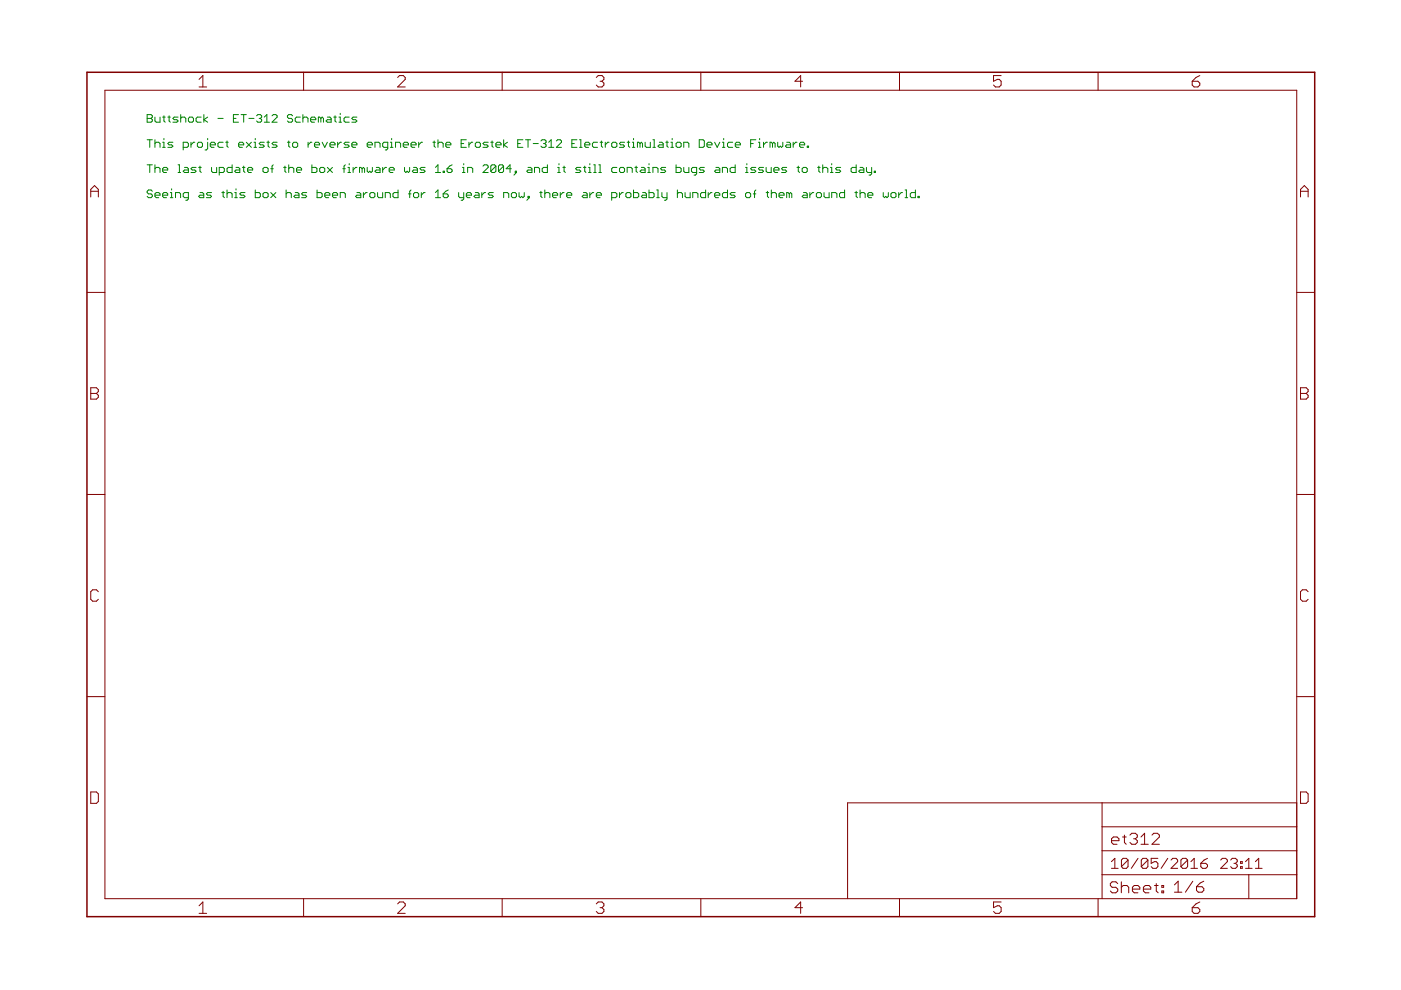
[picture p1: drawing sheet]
<svg xmlns="http://www.w3.org/2000/svg" width="297mm" height="210mm" viewBox="0 0 297 210" stroke-linecap="round" stroke-linejoin="round" font-family="sans-serif">
<g fill="none" stroke="#800000" stroke-width=".21">
<path d="M22.2 19.1h252.7v171.4h-252.7zM42.2 16.8l.8-.8v2.4M42.2 18.4h1.6M64.4 15.3v3.8M84.3 16.4l.4-.4h.8l.4 .4v.4l-1.6 1.6h1.6M106.5 15.3v3.8M126.4 16.4l.4-.4h.8l.4 .4v.4l-.4 .4M127.2 17.2h.4M127.6 17.2l.4 .4v.4l-.4 .4h-.8l-.4-.4M148.6 15.3v3.8M170.2 17.2h-1.6l1.2-1.2v2.4M190.7 15.3v3.8"/>
<path d="M212.3 16h-1.6v1.2l.8-.4h.4l.4 .4v.8l-.4 .4h-.8l-.4-.4M232.8 15.3v3.8M252.8 17.2h1.2l.4 .4v.4l-.4 .4h-.8l-.4-.4zM254.4 16l-.8 .4-.8 .8M19.2 41.8v-1.6l.8-.9 .8 .9v1.6M19.2 40.6h1.6M275.7 40.6h1.6M275.7 41.8v-1.6l.8-.9 .8 .9v1.6M18.4 62h3.8M274.9 62h3.8M19.2 82.2h1.2l.4 .4v.4l-.4 .4 .4 .4v.4l-.4 .4h-1.2zM19.2 83.4h1.2"/>
<path d="M275.7 82.2h1.2l.4 .4v.4l-.4 .4 .4 .4v.4l-.4 .4h-1.2zM275.7 83.4h1.2M18.4 104.8h3.8M274.9 104.8h3.8M20.8 125.5l-.4-.4h-.8l-.4 .4v1.6l.4 .4h.8l.4-.4M277.3 125.5l-.4-.4h-.8l-.4 .4v1.6l.4 .4h.8l.4-.4M18.4 147.7h3.8M274.9 147.7h3.8M19.2 167.9h1.2l.4 .4v1.6l-.4 .4h-1.2zM233.7 170.2v20.3M233.7 175.3h41.2M235.7 178.2h1.5v-.4l-.4-.3h-.7l-.4 .3v.8l.4 .4h.7"/>
<path d="M238 177.5h.8M238.4 177.1v1.5l.4 .4M239.6 177.1l.4-.4h.7l.4 .4v.4l-.4 .3M240.3 177.8h.4M240.7 177.8l.4 .4v.4l-.4 .4h-.7l-.4-.4M241.9 179h1.6M241.9 177.5l.8-.8v2.3M244.2 177.1l.4-.4h.8l.4 .4v.4l-1.6 1.5h1.6M274.9 170.2h-95.2v20.3M275.7 167.9h1.2l.4 .4v1.6l-.4 .4h-1.2zM42.2 192l.8-.8v2.5M42.2 193.7h1.6"/>
<path d="M64.4 190.5v3.9M84.3 191.6l.4-.4h.8l.4 .4v.4l-1.6 1.7h1.6M106.5 190.5v3.9M126.4 191.6l.4-.4h.8l.4 .4v.4l-.4 .4M127.2 192.4h.4M127.6 192.4l.4 .4v.5l-.4 .4h-.8l-.4-.4M148.6 190.5v3.9M170.2 192.4h-1.6l1.2-1.2v2.5M190.7 190.5v3.9M212.3 191.2h-1.6v1.2l.8-.4h.4l.4 .4v.9l-.4 .4h-.8l-.4-.4M232.8 190.5v3.9M233.7 185.5h41.2"/>
<path d="M233.7 180.4h41.2M235.6 182.7l.8-.7v2.1M235.6 184.1h1.5M237 187.3l-.4-.3h-.8l-.4 .3v.4l.4 .4h.8l.4 .4v.4l-.4 .4h-.8l-.4-.4M237.7 187v2.3M237.7 188.1l.4-.4h.8l.4 .4v1.2M239.2 182.4v1.3l-.4 .4h-.7l-.3-.4M239.2 182.4l-.4-.4h-.7l-.3 .4v1.3M239.2 182.4l-1.4 1.3M240.1 188.5h1.6v-.4l-.4-.4h-.8l-.4 .4v.8l.4 .4h.8M241.3 182l-1.4 2.1M242.4 188.5h1.6v-.4l-.4-.4h-.8l-.4 .4v.8l.4 .4h.8"/>
<path d="M243.4 182.4v1.3l-.4 .4h-.7l-.3-.4M243.4 182.4l-.4-.4h-.7l-.3 .4v1.3M243.4 182.4l-1.4 1.3M244.8 187.7h.8M245.2 187.3v1.6l.4 .4M245.5 182h-1.4v1l.7-.3h.3l.4 .3v.7l-.4 .4h-.7l-.3-.4M246.3 187.7h.4v.4h-.4zM246.3 188.9h.4v.4h-.4zM247.6 182l-1.4 2.1M248.3 182.4l.3-.4h.7l.4 .4v.3l-1.4 1.4h1.4M249 187.6l.8-.8v2.4M249 189.2h1.6"/>
<path d="M251.8 182.4v1.3l-.4 .4h-.7l-.3-.4M251.8 182.4l-.4-.4h-.7l-.3 .4v1.3M251.8 182.4l-1.4 1.3M252.5 184.1h1.4M252.5 182.7l.7-.7v2.1M252.8 192.4h1.2l.4 .4v.5l-.4 .4h-.8l-.4-.4zM252.9 186.8l-1.6 2.4M253.7 188h1.1l.4 .4v.4l-.4 .4h-.7l-.4-.4zM254.4 191.2l-.8 .4-.8 .8M254.6 183h1.1l.3 .4v.3l-.3 .4h-.7l-.4-.4zM255.2 186.8l-.7 .4-.8 .8M256 182l-.7 .4-.7 .6"/>
<path d="M258.8 182.4l.4-.4h.7l.3 .4v.3l-1.4 1.4h1.4M260.9 182.4l.4-.4h.7l.3 .4v.3l-.3 .3M261.6 183h.4M262 183l.3 .4v.3l-.3 .4h-.7l-.4-.4M263 183.7h.4v.4h-.4zM263 182.7h.4v.3h-.4zM264.1 182.7l.7-.7v2.1M264.1 184.1h1.4M264.8 185.5v5M266.2 184.1h1.4M266.2 182.7l.7-.7v2.1"/>
</g>
<path d="M18.4 15.3h260.3v179.1h-260.3z" fill="none" stroke="#800000" stroke-width=".32"/>
<g fill="none" stroke="#008000" stroke-width=".21">
<path d="M31.2 24.3h.8l.3 .3v.2l-.3 .3 .3 .3v.3l-.3 .2h-.8zM31.2 25.1h.8M31.2 29.6h1.1M31.2 34.9h1.1M31.7 29.6v1.6M31.7 34.9v1.7M32.9 24.8v.9l.2 .2h.8v-1.1M32.9 29.6v1.6M32.9 34.9v1.7M32.9 30.4l.2-.2h.6l.2 .2v.8M32.9 35.8l.2-.3h.6l.2 .3v.8M34.5 30.2h.3v1"/>
<path d="M34.5 24.8h.5M34.5 31.2h.5M34.5 36h1.1v-.2l-.3-.3h-.5l-.3 .3v.5l.3 .3h.5M34.8 24.6v1.1l.2 .2M34.8 29.4v.2M35.6 24.8h.5M35.9 24.6v1.1l.2 .2M36.7 30.2h-.8l-.3 .2 .3 .3h.5l.3 .3-.3 .2h-.8M37.8 24.8h-.9l-.2 .3 .2 .3h.6l.3 .3-.3 .2h-.8M37.8 34.9h.2v1.7M37.8 36.6h.5M38.3 25.1l.3-.3h.5l.3 .3v.8"/>
<path d="M38.3 24.3v1.6M38.8 31.2h.9l.2-.2v-.6l-.2-.2h-.9v1.6M39.1 35.5h.6l.2 .3v.8h-.8l-.3-.3 .3-.3h.8M39.9 25.1l.3-.3h.5l.3 .3v.6l-.3 .2h-.5l-.3-.2zM40.5 30.2v1M41.3 30.2h-.3l-.5 .5M41.6 35.5h-.8l-.3 .3 .3 .2h.5l.3 .3-.3 .3h-.8M42.1 30.2h.6l.2 .2v.6l-.2 .2h-.6l-.3-.2v-.6zM42.1 35.5h.6M42.4 35.2v1.1l.3 .3M42.7 24.8h-.9l-.2 .3v.6l.2 .2h.9M43.2 24.3v1.6"/>
<path d="M44 24.8l-.8 .6 .8 .5M44 30.2v1.3l-.2 .3h-.3M44 29.4v.2M44.6 30.7h1.1v-.3l-.3-.2h-.5l-.3 .2v.6l.3 .2h.5M44.9 35.5v.8l.2 .3h.8v-1.1M46.2 25.1h1.1M46.5 36.6h.8l.3-.3v-.5l-.3-.3h-.8v1.6M47.3 30.2h-.8l-.3 .2v.6l.3 .2h.8M47.9 30.2h.5M48.1 29.9v1.1l.3 .2M49.2 34.9v1.7h-.8l-.3-.3v-.5l.3-.3h.8M49.5 25.1h.5"/>
<path d="M50 35.5h.6l.2 .3v.8h-.8l-.2-.3 .2-.3h.8M50.6 24.3h-1.1v1.6h1.1M50.6 30.7h1.1v-.3l-.3-.2h-.6l-.2 .2v.6l.2 .2h.6M51.1 24.3h1.1M51.4 35.5h.5M51.7 24.3v1.6M51.7 35.2v1.1l.2 .3M52.2 30.2l1.1 1M52.5 36h1.1v-.2l-.3-.3h-.5l-.3 .3v.5l.3 .3h.5M52.8 25.1h1M53.3 30.2l-1.1 1M53.8 30.2h.3v1"/>
<path d="M53.8 31.2h.6M54.1 29.4v.2M54.4 24.6l.3-.3h.5l.3 .3v.2l-.3 .3M54.9 25.1h.3M55.2 25.1l.3 .3v.3l-.3 .2h-.5l-.3-.2M55.8 35.8l.2-.3h.6l.3 .3v.5l-.3 .3h-.6l-.2-.3zM56 25.9h1.1M56 24.8l.6-.5v1.6M56 30.2h-.8l-.3 .2 .3 .3h.6l.2 .3-.2 .2h-.9M56.6 30.2h.5M56.9 29.9v1.1l.2 .2M57.4 35.8h.5"/>
<path d="M57.7 24.6l.3-.3h.5l.3 .3v.2l-1.1 1.1h1.1M57.9 34.9l-.2 .3v1.4M58.8 30.2h-.8l-.3 .2 .3 .3h.5l.3 .3-.3 .2h-.8M60.1 35.5h.6M60.4 35.2v1.1l.3 .3M60.9 30.2h.6M61.2 29.9v1.1l.3 .2M61.2 34.9v1.7M61.2 35.8l.3-.3h.5l.3 .3v.8M62 24.6l-.2-.3h-.6l-.3 .3v.2l.3 .3h.6l.2 .3v.3l-.2 .2h-.6l-.3-.2M62.3 30.2h.5l.3 .2v.6l-.3 .2h-.5l-.3-.2v-.6zM62.9 36h1v-.2l-.2-.3h-.6l-.2 .3v.5l.2 .3h.6"/>
<path d="M63.7 24.8h-.8l-.3 .3v.6l.3 .2h.8M64.2 25.1l.3-.3h.5l.3 .3v.8M64.2 24.3v1.6M65.3 30.2v1M65.8 25.4h1.2v-.3l-.3-.3h-.6l-.3 .3v.6l.3 .2h.6M66.1 30.2h-.3l-.5 .5M66.1 34.9v1.7h.9l.2-.3v-.5l-.2-.3h-.9M66.7 30.7h1.1v-.3l-.3-.2h-.5l-.3 .2v.6l.3 .2h.5M68 25.1l-.2-.3h-.3v1.1M68 25.1v.8M68 25.1l.3-.3 .3 .3v.8M68 35.5h.6l.3 .3v.5l-.3 .3h-.6l-.2-.3v-.5z"/>
<path d="M68.3 30.2l.6 1 .5-1M69.4 24.8h.5l.3 .3v.8h-.8l-.3-.2 .3-.3h.8M69.4 35.5l1.1 1.1M70 30.7h1v-.3l-.2-.2h-.6l-.2 .2v.6l.2 .2h.6M70.5 35.5l-1.1 1.1M70.8 24.8h.5M71 24.6v1.1l.3 .2M71.6 30.2v1M71.9 25.9h.5M71.9 24.8h.2v1.1M72.1 24v.3M72.4 30.2h-.3l-.5 .5"/>
<path d="M72.7 35.8h.5M73.2 34.9l-.3 .3v1.4M73.8 35.5h.2v1.1M73.8 36.6h.5M74 24.8h-.8l-.3 .3v.6l.3 .2h.8M74 30.2h-.8l-.3 .2 .3 .3h.6l.2 .3-.2 .2h-.9M74 34.7v.2M74.6 30.7h1.1v-.3l-.3-.2h-.5l-.3 .2v.6l.3 .2h.5M74.9 35.5v1.1M75.7 24.8h-.8l-.3 .3 .3 .3h.5l.3 .3-.3 .2h-.8M75.7 35.5h-.3l-.5 .5M76.8 35.8l-.3-.3h-.3v1.1"/>
<path d="M76.8 35.8v.8M76.8 35.8l.2-.3 .3 .3v.8M77.9 30.7h1.1v-.3l-.3-.2h-.6l-.2 .2v.6l.2 .2h.6M77.9 35.5v.8l.2 .3 .3-.3 .3 .3 .3-.3v-.8M79.5 31.2v-1h.8l.3 .2v.8M79.8 35.5h.5l.3 .3v.8h-.8l-.3-.3 .3-.3h.8M81.1 35.5v1.1M82 35.5h-.3l-.6 .5M82.2 31.2h-.8l-.3-.2v-.6l.3-.2h.8v1.3l-.2 .3h-.3M82.5 36h1.1v-.2l-.3-.3h-.5l-.3 .3v.5l.3 .3h.5M82.8 30.2h.2v1M82.8 31.2h.5"/>
<path d="M83 29.4v.2M83.9 31.2v-1h.8l.2 .2v.8M85.5 30.7h1.1v-.3l-.3-.2h-.5l-.3 .2v.6l.3 .2h.5M85.8 35.5v.8l.2 .3 .3-.3 .3 .3 .2-.3v-.8M87.1 30.7h1.1v-.3l-.3-.2h-.5l-.3 .2v.6l.3 .2h.5M87.7 35.5h.5l.3 .3v.8h-.8l-.3-.3 .3-.3h.8M88.8 30.2v1M89.6 30.2h-.3l-.5 .5M90.1 35.5h-.8l-.3 .3 .3 .2h.6l.2 .3-.2 .3h-.9M91.8 30.2h.5M92.1 29.9v1.1l.2 .2M92.3 35.5l.6-.6v1.7"/>
<path d="M92.3 36.6h1.1M92.9 30.4l.2-.2h.6l.3 .2v.8M92.9 29.6v1.6M94 36.3h.2v.3h-.2zM94.5 30.7h1.1v-.3l-.3-.2h-.5l-.3 .2v.6l.3 .2h.5M94.8 35.8h.8l.3 .2v.3l-.3 .3h-.6l-.2-.3zM95.9 34.9l-.6 .3-.5 .6M97.8 30.4h.5M98 35.5h.3v1.1M98 36.6h.6M98.3 34.7v.2M98.9 29.6h-1.1v1.6h1.1"/>
<path d="M99.1 36.6v-1.1h.8l.3 .3v.8M99.4 30.2v1M100.2 30.2h-.3l-.5 .5M101 30.2h.6l.3 .2v.6l-.3 .2h-.6l-.2-.2v-.6zM102.4 35.2l.3-.3h.5l.3 .3v.3l-1.1 1.1h1.1M103.5 30.2h-.8l-.3 .2 .3 .3h.5l.3 .3-.3 .2h-.8M104.1 30.2h.5M104.3 29.9v1.1l.3 .2M105.1 30.7h1.1v-.3l-.2-.2h-.6l-.3 .2v.6l.3 .2h.6M105.1 35.2v1.1l-.2 .3h-.6l-.2-.3M105.1 35.2l-.2-.3h-.6l-.2 .3v1.1M105.1 35.2l-1 1.1"/>
<path d="M106.8 35.2l-.3-.3h-.5l-.3 .3v1.1M106.8 35.2v1.1l-.3 .3h-.5l-.3-.3M106.8 35.2l-1.1 1.1M106.8 29.6v1.6M107.6 30.2l-.8 .5 .8 .5M108.4 35.8h-1.1l.8-.9v1.7M109.2 36.3h.3v.3h-.3zM109.5 36.6l-.5 .5M109.8 30.4h.5M110.9 29.6h-1.1v1.6h1.1M111.4 29.6h1.1M112 29.6v1.6"/>
<path d="M112 35.5h.5l.3 .3v.8h-.8l-.3-.3 .3-.3h.8M113.1 30.4h1M113.3 36.6v-1.1h.8l.3 .3v.8M114.7 29.9l.3-.3h.5l.3 .3v.3l-.3 .2M115.2 30.4h.3M115.5 30.4l.3 .3v.3l-.3 .2h-.5l-.3-.2M116.1 34.9v1.7h-.9l-.2-.3v-.5l.2-.3h.9M116.3 31.2h1.1M116.3 30.2l.6-.6v1.6M118 29.9l.2-.3h.6l.2 .3v.3l-1 1h1M118.2 35.5h.3v1.1M118.2 36.6h.6"/>
<path d="M118.5 34.7v.2M119.3 35.5h.6M119.6 35.2v1.1l.3 .3M121.2 30.4h.6M122.3 29.6h-1.1v1.6h1.1M122.9 29.6h.2v1.6M122.9 31.2h.5M123.1 35.5h-.8l-.3 .3 .3 .2h.6l.2 .3-.2 .3h-.9M123.7 35.5h.5M124 30.7h1.1v-.3l-.3-.2h-.6l-.2 .2v.6l.2 .2h.6M124 35.2v1.1l.2 .3M124.8 35.5h.3v1.1"/>
<path d="M124.8 36.6h.5M125.1 34.7v.2M125.9 34.9h.3v1.7M125.9 36.6h.5M126.7 30.2h-.8l-.3 .2v.6l.3 .2h.8M127 34.9h.2v1.7M127 36.6h.5M127.2 30.2h.6M127.5 29.9v1.1l.3 .2M128.3 30.2v1M129.1 30.2h-.2l-.6 .5M130 30.2h.5l.3 .2v.6l-.3 .2h-.5l-.3-.2v-.6z"/>
<path d="M130.8 35.5h-.8l-.3 .3v.5l.3 .3h.8M131.6 35.5h.5l.3 .3v.5l-.3 .3h-.5l-.3-.3v-.5zM132.4 30.2h-.8l-.3 .2 .3 .3h.5l.3 .3-.3 .2h-.8M133 30.2h.5M133 36.6v-1.1h.8l.2 .3v.8M133.2 29.9v1.1l.3 .2M134.1 30.2h.2v1M134.1 31.2h.5M134.3 29.4v.2M134.6 35.5h.5M134.9 35.2v1.1l.2 .3M135.7 30.4l-.3-.2h-.3v1"/>
<path d="M135.7 30.4v.8M135.7 30.4l.3-.2 .2 .2v.8M136 35.5h.5l.3 .3v.8h-.8l-.3-.3 .3-.3h.8M136.8 30.2v.8l.3 .2h.8v-1M137.3 35.5h.3v1.1M137.3 36.6h.6M137.6 34.7v.2M138.4 29.6h.3v1.6M138.4 31.2h.6M138.4 36.6v-1.1h.8l.3 .3v.8M139.8 30.2h.5l.3 .2v.8h-.8l-.3-.2 .3-.3h.8M141.1 35.5h-.8l-.2 .3 .2 .2h.6l.2 .3-.2 .3h-.8"/>
<path d="M141.2 30.2h.5M141.4 29.9v1.1l.3 .2M142.2 30.2h.3v1M142.2 31.2h.6M142.5 29.4v.2M143.3 34.9v1.7h.8l.3-.3v-.5l-.3-.3h-.8M143.6 30.2h.5l.3 .2v.6l-.3 .2h-.5l-.3-.2v-.6zM145 31.2v-1h.8l.2 .2v.8M145 35.5v.8l.2 .3h.8v-1.1M147.7 36.6h-.8l-.3-.3v-.5l.3-.3h.8v1.4l-.3 .2h-.2M148.3 29.6h.8l.2 .3v1.1l-.2 .2h-.8zM149.3 35.5h-.8l-.2 .3 .2 .2h.6l.2 .3-.2 .3h-.8"/>
<path d="M149.9 30.7h1.1v-.3l-.3-.2h-.5l-.3 .2v.6l.3 .2h.5M151.5 30.2l.6 1 .5-1M151.8 35.5h.5l.3 .3v.8h-.8l-.3-.3 .3-.3h.8M153.2 30.2h.2v1M153.2 31.2h.5M153.2 36.6v-1.1h.8l.2 .3v.8M153.4 29.4v.2M155.3 30.2h-.8l-.3 .2v.6l.3 .2h.8M155.9 34.9v1.7h-.8l-.3-.3v-.5l.3-.3h.8M155.9 30.7h1.1v-.3l-.3-.2h-.6l-.2 .2v.6l.2 .2h.6M158.1 35.5h.2v1.1M158.1 36.6h.5"/>
<path d="M158.3 34.7v.2M159.2 30.4h.5M160.3 29.6h-1.1v1.6M160.3 35.5h-.9l-.2 .3 .2 .2h.6l.3 .3-.3 .3h-.8M160.8 30.2h.3v1M160.8 31.2h.5M161.1 29.4v.2M161.9 30.2v1M161.9 35.5h-.8l-.3 .3 .3 .2h.5l.3 .3-.3 .3h-.8M162.4 35.5v.8l.3 .3h.8v-1.1M162.7 30.2h-.3l-.5 .5M163.8 30.4l-.3-.2h-.2v1"/>
<path d="M163.8 30.4v.8M163.8 30.4l.3-.2 .2 .2v.8M164.1 36h1.1v-.2l-.3-.3h-.6l-.2 .3v.5l.2 .3h.6M164.9 30.2v.8l.3 .2 .2-.2 .3 .2 .3-.2v-.8M166.8 30.2h.5l.3 .2v.8h-.8l-.3-.2 .3-.3h.8M166.8 35.5h-.8l-.3 .3 .3 .2h.5l.3 .3-.3 .3h-.8M168.2 30.2v1M169 30.2h-.3l-.5 .5M169 35.5h.5M169.2 35.2v1.1l.3 .3M169.5 30.7h1.1v-.3l-.3-.2h-.5l-.3 .2v.6l.3 .2h.5M170.1 35.8l.2-.3h.6l.3 .3v.5l-.3 .3h-.6l-.2-.3z"/>
<path d="M171.2 31h.2v.2h-.2zM173.4 35.5h.5M173.6 35.2v1.1l.3 .3M174.4 35.8l.3-.3h.5l.3 .3v.8M174.4 34.9v1.7M176.1 35.5h.2v1.1M176.1 36.6h.5M176.3 34.7v.2M178.2 35.5h-.8l-.2 .3 .2 .2h.6l.2 .3-.2 .3h-.8M181.5 34.9v1.7h-.8l-.3-.3v-.5l.3-.3h.8M182.4 35.5h.5l.3 .3v.8h-.8l-.3-.3 .3-.3h.8M183.7 35.5v.8l.3 .3h.8"/>
<path d="M184.8 35.5v1.4l-.3 .2h-.2M185.4 36.3h.2v.3h-.2zM32.3 40.6l-.3-.3h-.5l-.3 .3v.2l.3 .3h.5l.3 .3v.2l-.3 .3h-.5l-.3-.3M32.9 41.4h1v-.3l-.2-.3h-.6l-.2 .3v.5l.2 .3h.6M34.5 41.4h1.1v-.3l-.3-.3h-.5l-.3 .3v.5l.3 .3h.5M36.1 41.9h.6M36.1 40.8h.3v1.1M36.4 40v.3M37.2 41.9v-1.1h.8l.3 .3v.8M39.9 41.9h-.8l-.3-.3v-.5l.3-.3h.8v1.4l-.2 .3h-.3M42.4 40.8h.5l.3 .3v.8h-.8l-.3-.3 .3-.2h.8M44.9 40.8h-.9l-.2 .3 .2 .3h.6l.3 .2-.3 .3h-.8"/>
<path d="M47 40.8h.6M47.3 40.6v1l.3 .3M48.1 40.3v1.6M48.1 41.1l.3-.3h.5l.3 .3v.8M49.8 41.9h.5M49.8 40.8h.2v1.1M50 40v.3M51.9 40.8h-.8l-.3 .3 .3 .3h.6l.2 .2-.2 .3h-.9M54.1 40.3v1.6h.8l.3-.3v-.5l-.3-.3h-.8M55.8 41.1l.2-.3h.6l.3 .3v.5l-.3 .3h-.6l-.2-.3zM57.4 40.8l1.1 1.1M58.5 40.8l-1.1 1.1"/>
<path d="M60.7 41.1l.2-.3h.6l.3 .3v.8M60.7 40.3v1.6M62.6 40.8h.5l.3 .3v.8h-.8l-.3-.3 .3-.2h.8M65 40.8h-.8l-.3 .3 .3 .3h.6l.2 .2-.2 .3h-.9M67.2 40.3v1.6h.8l.3-.3v-.5l-.3-.3h-.8M68.9 41.4h1v-.3l-.2-.3h-.6l-.2 .3v.5l.2 .3h.6M70.5 41.4h1.1v-.3l-.3-.3h-.5l-.3 .3v.5l.3 .3h.5M72.1 41.9v-1.1h.8l.3 .3v.8M75.7 40.8h.5l.3 .3v.8h-.8l-.3-.3 .3-.2h.8M77 40.8v1.1M77.9 40.8h-.3l-.6 .6M78.4 41.1l.3-.3h.5l.3 .3v.5l-.3 .3h-.5l-.3-.3z"/>
<path d="M80.1 40.8v.8l.2 .3h.8v-1.1M81.7 41.9v-1.1h.8l.3 .3v.8M84.4 40.3v1.6h-.8l-.3-.3v-.5l.3-.3h.8M86.6 41.1h.5M87.1 40.3l-.2 .3v1.3M87.7 41.1l.2-.3h.6l.3 .3v.5l-.3 .3h-.6l-.2-.3zM89.3 40.8v1.1M90.1 40.8h-.2l-.6 .6M92.3 40.8l.6-.5v1.6M92.3 41.9h1.1M94 41.1h.8l.2 .3v.2l-.2 .3h-.6l-.2-.3zM95 40.3l-1 .8"/>
<path d="M97.2 40.8v.8l.3 .3h.8M98.3 40.8v1.4l-.3 .3h-.2M98.9 41.4h1v-.3l-.2-.3h-.6l-.2 .3v.5l.2 .3h.6M100.8 40.8h.5l.3 .3v.8h-.8l-.3-.3 .3-.2h.8M102.2 40.8v1.1M103 40.8h-.3l-.5 .6M104.6 40.8h-.8l-.3 .3 .3 .3h.5l.3 .2-.3 .3h-.8M106.8 41.9v-1.1h.8l.3 .3v.8M108.4 41.1l.3-.3h.5l.3 .3v.5l-.3 .3h-.5l-.3-.3zM110 40.8v.8l.3 .3 .3-.3 .3 .3 .2-.3v-.8M112 41.6h.2v.3h-.2zM112.2 41.9l-.5 .6"/>
<path d="M114.4 40.8h.6M114.7 40.6v1l.3 .3M115.5 41.1l.3-.3h.5l.3 .3v.8M115.5 40.3v1.6M117.1 41.4h1.1v-.3l-.2-.3h-.6l-.3 .3v.5l.3 .3h.6M118.8 40.8v1.1M119.6 40.8h-.3l-.5 .6M120.1 41.4h1.1v-.3l-.2-.3h-.6l-.3 .3v.5l.3 .3h.6M123.7 40.8h.5l.3 .3v.8h-.8l-.3-.3 .3-.2h.8M125.1 40.8v1.1M125.9 40.8h-.3l-.5 .6M126.4 41.4h1.1v-.3l-.3-.3h-.5l-.3 .3v.5l.3 .3h.5"/>
<path d="M129.7 41.9h.8l.3-.3v-.5l-.3-.3h-.8v1.7M131.3 40.8v1.1M132.1 40.8h-.2l-.6 .6M133 40.8h.5l.3 .3v.5l-.3 .3h-.5l-.3-.3v-.5zM134.3 40.3v1.6h.8l.3-.3v-.5l-.3-.3h-.8M136.2 40.8h.6l.3 .3v.8h-.9l-.2-.3 .2-.2h.9M137.6 40.3v1.6h.8l.3-.3v-.5l-.3-.3h-.8M139.2 40.3h.3v1.6M139.2 41.9h.6M140.3 40.8v.8l.3 .3h.8M141.4 40.8v1.4l-.3 .3h-.2M143.6 41.1l.3-.3h.5l.3 .3v.8"/>
<path d="M143.6 40.3v1.6M145.2 40.8v.8l.3 .3h.8v-1.1M146.9 41.9v-1.1h.8l.3 .3v.8M149.6 40.3v1.6h-.8l-.3-.3v-.5l.3-.3h.8M150.2 40.8v1.1M151 40.8h-.3l-.5 .6M151.5 41.4h1.1v-.3l-.3-.3h-.5l-.3 .3v.5l.3 .3h.5M154.2 40.3v1.6h-.8l-.2-.3v-.5l.2-.3h.8M155.9 40.8h-.8l-.3 .3 .3 .3h.5l.3 .2-.3 .3h-.8M158.1 41.1l.2-.3h.6l.3 .3v.5l-.3 .3h-.6l-.2-.3zM159.7 41.1h.6M160.3 40.3l-.3 .3v1.3"/>
<path d="M162.4 40.8h.6M162.7 40.6v1l.3 .3M163.5 40.3v1.6M163.5 41.1l.3-.3h.5l.3 .3v.8M165.2 41.4h1v-.3l-.2-.3h-.6l-.2 .3v.5l.2 .3h.6M167.3 41.1l-.2-.3h-.3v1.1M167.3 41.1v.8M167.3 41.1l.3-.3 .3 .3v.8M170.3 40.8h.6l.3 .3v.8h-.9l-.2-.3 .2-.2h.9M171.7 40.8v1.1M172.5 40.8h-.2l-.6 .6M173.3 40.8h.6l.3 .3v.5l-.3 .3h-.6l-.2-.3v-.5z"/>
<path d="M174.7 40.8v.8l.3 .3h.8v-1.1M176.3 41.9v-1.1h.9l.2 .3v.8M179.1 40.3v1.6h-.9l-.2-.3v-.5l.2-.3h.9M181.3 40.8h.5M181.5 40.6v1l.3 .3M182.4 41.1l.2-.3h.6l.2 .3v.8M182.4 40.3v1.6M184 41.4h1.1v-.3l-.3-.3h-.5l-.3 .3v.5l.3 .3h.5M187.3 40.8v.8l.2 .3 .3-.3 .3 .3 .2-.3v-.8M189.2 40.8h.5l.3 .3v.5l-.3 .3h-.5l-.3-.3v-.5zM190.5 40.8v1.1M191.3 40.8h-.2l-.6 .6"/>
<path d="M191.9 40.3h.3v1.6M191.9 41.9h.5M194.1 40.3v1.6h-.8l-.3-.3v-.5l.3-.3h.8M194.6 41.6h.3v.3h-.3z"/>
</g>
</svg>
